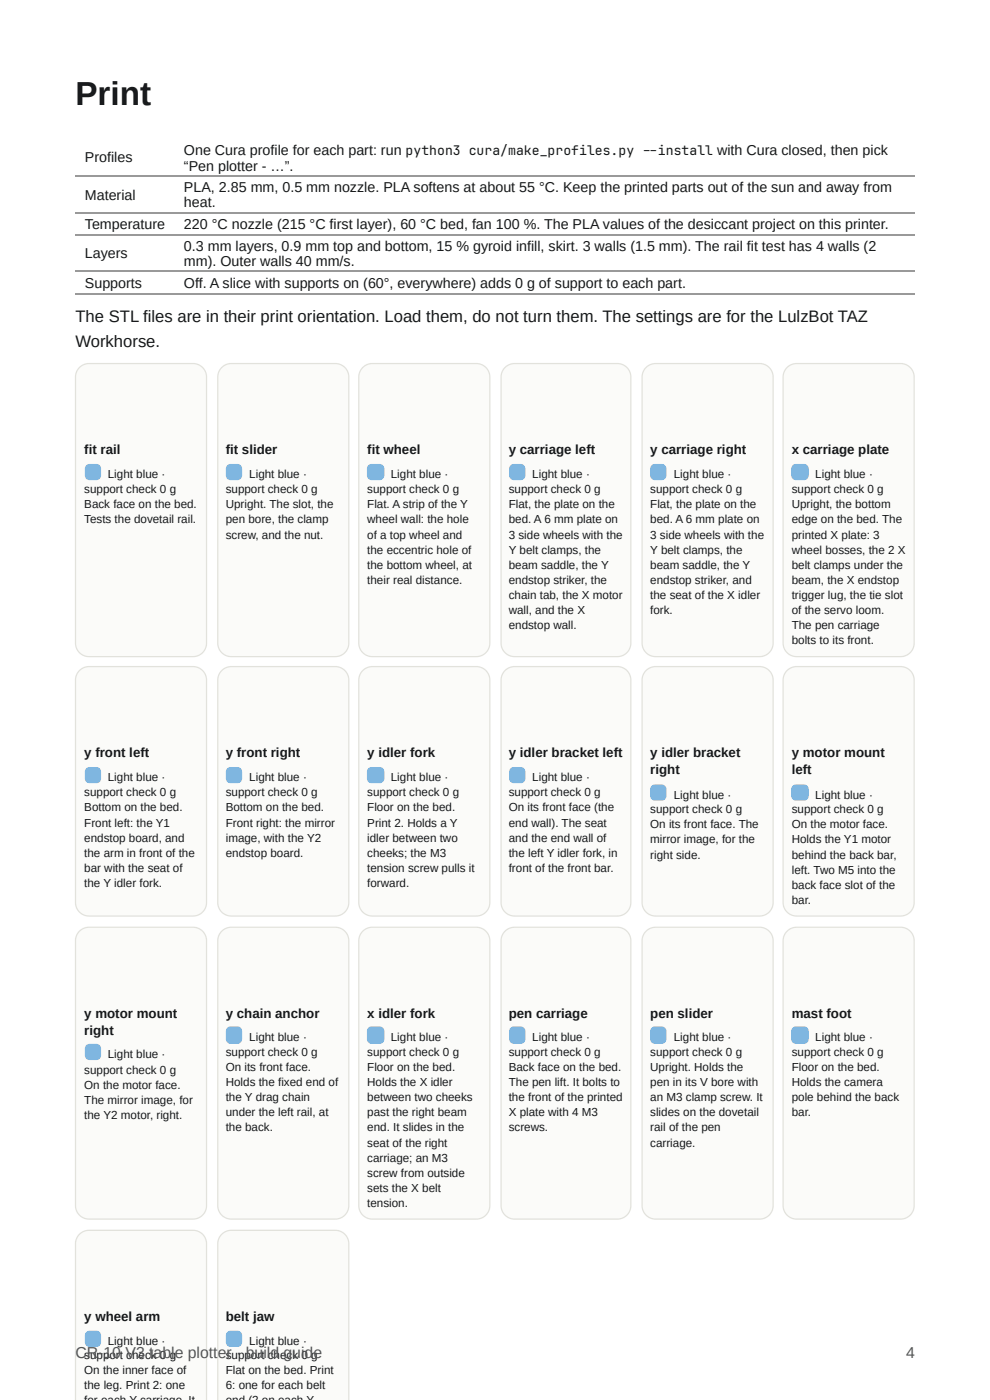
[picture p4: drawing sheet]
<svg xmlns="http://www.w3.org/2000/svg" width="210mm" height="297mm" viewBox="0 0 210 297" stroke-linecap="round" stroke-linejoin="round" font-family="sans-serif">
<defs><g id="words">
<text font-size="7.1" fill="#16181a" x="16" y="22.2">Print</text>
<g font-size="3.5" fill="#16181a">
<text x="16" y="68.3">The STL files are in their print orientation. Load them, do not turn them. The settings are for the LulzBot TAZ</text>
<text x="16" y="73.6">Workhorse.</text>
</g>
<g font-size="3.3" fill="#555">
<text x="16" y="288.1">CR-10 V3 table plo</text>
<text x="44.3" y="288.1">tter · build guide</text>
<text x="192.1" y="288.1">4</text>
</g>
<g font-size="3" fill="#16181a">
<text x="18" y="34.4">Profiles</text>
<text x="39" y="32.8">One Cura profile for each part: run python3 cura/make_profiles.py</text>
<text x="39" y="36.2">“Pen plotter - …”.</text>
<text x="39" y="40.7">PLA, 2.85 mm, 0.5 mm nozzle. PLA softens at about 55 °C. Keep the printed parts out of the sun and away from</text>
<text x="18" y="42.3">Material</text>
<text x="39" y="43.9">heat.</text>
<text x="18" y="48.7">Temperature</text>
<text x="39" y="48.7">220 °C nozzle (215 °C first layer), 60 °C bed, fan 100 %. The PLA values of the desiccant project on this printer.</text>
<text x="39" y="53.2">0.3 mm layers, 0.9 mm top and bottom, 15 % gyroid infill, skirt. 3 walls (1.5 mm). The rail fit test has 4 walls (2</text>
<text x="18" y="54.8">Layers</text>
<text x="39" y="56.4">mm). Outer walls 40 mm/s.</text>
<text x="18" y="61.1">Supports</text>
<text x="39" y="61.1">Off. A slice with supports on (60°, everywhere) adds 0 g of support to each part.</text>
</g>
<g font-size="2.8" fill="#16181a">
<text x="137.8" y="32.8">-</text>
<text x="139.5" y="32.8">install with Cura closed, then pick</text>
<text x="17.9" y="96.3">fit rail</text>
<text x="47.9" y="96.3">fit slider</text>
<text x="77.9" y="96.3">fit wheel</text>
<text x="107.9" y="96.3">y carriage left</text>
<text x="137.9" y="96.3">y carriage right</text>
<text x="167.9" y="96.3">x carriage plate</text>
<text x="17.9" y="160.6">y front left</text>
<text x="47.9" y="160.6">y front right</text>
<text x="77.9" y="160.6">y idler fork</text>
<text x="107.9" y="160.6">y idler bracket left</text>
<text x="137.9" y="160.6">y idler bracket</text>
<text x="167.9" y="160.6">y motor mount</text>
<text x="137.9" y="164.3">right</text>
<text x="167.9" y="164.3">left</text>
<text x="17.9" y="215.9">y motor mount</text>
<text x="47.9" y="215.9">y chain anchor</text>
<text x="77.9" y="215.9">x idler fork</text>
<text x="107.9" y="215.9">pen carriage</text>
<text x="137.9" y="215.9">pen slider</text>
<text x="167.9" y="215.9">mast foot</text>
<text x="17.9" y="219.6">right</text>
<text x="17.9" y="280.2">y wheel arm</text>
<text x="47.9" y="280.2">belt jaw</text>
</g>
<g font-size="2.5" fill="#16181a">
<text x="22.9" y="101.4">Light blue ·</text>
<text x="52.9" y="101.4">Light blue ·</text>
<text x="82.9" y="101.4">Light blue ·</text>
<text x="112.9" y="101.4">Light blue ·</text>
<text x="142.9" y="101.4">Light blue ·</text>
<text x="172.9" y="101.4">Light blue ·</text>
<text x="17.9" y="104.5">support check 0 g</text>
<text x="17.9" y="107.7">Back face on the bed.</text>
<text x="47.9" y="104.5">support check 0 g</text>
<text x="47.9" y="107.7">Upright. The slot, the</text>
<text x="77.9" y="104.5">support check 0 g</text>
<text x="77.9" y="107.7">Flat. A strip of the Y</text>
<text x="107.9" y="104.5">support check 0 g</text>
<text x="107.9" y="107.7">Flat, the plate on the</text>
<text x="137.9" y="104.5">support check 0 g</text>
<text x="137.9" y="107.7">Flat, the plate on the</text>
<text x="167.9" y="104.5">support check 0 g</text>
<text x="167.9" y="107.7">Upright, the bottom</text>
<text x="17.9" y="110.9">Tests the dovetail rail.</text>
<text x="47.9" y="110.9">pen bore, the clamp</text>
<text x="77.9" y="110.9">wheel wall: the hole</text>
<text x="107.9" y="110.9">bed. A 6 mm plate on</text>
<text x="137.9" y="110.9">bed. A 6 mm plate on</text>
<text x="167.9" y="110.9">edge on the bed. The</text>
<text x="47.9" y="114.3">screw, and the nut.</text>
<text x="77.9" y="114.3">of a top wheel and</text>
<text x="77.9" y="117.5">the eccentric hole of</text>
<text x="107.9" y="114.3">3 side wheels with the</text>
<text x="107.9" y="117.5">Y belt clamps, the</text>
<text x="137.9" y="114.3">3 side wheels with the</text>
<text x="137.9" y="117.5">Y belt clamps, the</text>
<text x="167.9" y="114.3">printed X plate: 3</text>
<text x="167.9" y="117.5">wheel bosses, the 2 X</text>
<text x="77.9" y="120.7">the bottom wheel, at</text>
<text x="77.9" y="123.8">their real distance.</text>
<text x="107.9" y="120.7">beam saddle, the Y</text>
<text x="107.9" y="123.8">endstop striker, the</text>
<text x="137.9" y="120.7">beam saddle, the Y</text>
<text x="137.9" y="123.8">endstop striker, and</text>
<text x="167.9" y="120.7">belt clamps under the</text>
<text x="167.9" y="123.8">beam, the X endstop</text>
<text x="107.9" y="127">chain tab, the X motor</text>
<text x="107.9" y="130.2">wall, and the X</text>
<text x="137.9" y="127">the seat of the X idler</text>
<text x="137.9" y="130.2">fork.</text>
<text x="167.9" y="127">trigger lug, the tie slot</text>
<text x="167.9" y="130.2">of the servo loom.</text>
<text x="107.9" y="133.4">endstop wall.</text>
<text x="167.9" y="133.4">The pen carriage</text>
<text x="167.9" y="136.5">bolts to its front.</text>
<text x="22.9" y="165.7">Light blue ·</text>
<text x="52.9" y="165.7">Light blue ·</text>
<text x="82.9" y="165.7">Light blue ·</text>
<text x="112.9" y="165.7">Light blue ·</text>
<text x="17.9" y="168.8">support check 0 g</text>
<text x="17.9" y="172">Bottom on the bed.</text>
<text x="47.9" y="168.8">support check 0 g</text>
<text x="47.9" y="172">Bottom on the bed.</text>
<text x="77.9" y="168.8">support check 0 g</text>
<text x="77.9" y="172">Floor on the bed.</text>
<text x="107.9" y="168.8">support check 0 g</text>
<text x="107.9" y="172">On its front face (the</text>
<text x="137.9" y="172.5">support check 0 g</text>
<text x="142.9" y="169.4">Light blue ·</text>
<text x="167.9" y="172.5">support check 0 g</text>
<text x="172.9" y="169.4">Light blue ·</text>
<text x="17.9" y="175.4">Front left: the Y1</text>
<text x="17.9" y="178.6">endstop board, and</text>
<text x="47.9" y="175.4">Front right: the mirror</text>
<text x="47.9" y="178.6">image, with the Y2</text>
<text x="77.9" y="175.4">Print 2. Holds a Y</text>
<text x="77.9" y="178.6">idler between two</text>
<text x="107.9" y="175.4">end wall). The seat</text>
<text x="107.9" y="178.6">and the end wall of</text>
<text x="137.9" y="175.7">On its front face. The</text>
<text x="137.9" y="178.9">mirror image, for the</text>
<text x="167.9" y="175.7">On the motor face.</text>
<text x="167.9" y="178.9">Holds the Y1 motor</text>
<text x="17.9" y="181.8">the arm in front of the</text>
<text x="17.9" y="184.9">bar with the seat of</text>
<text x="47.9" y="181.8">endstop board.</text>
<text x="77.9" y="181.8">cheeks; the M3</text>
<text x="77.9" y="184.9">tension screw pulls it</text>
<text x="107.9" y="181.8">the left Y idler fork, in</text>
<text x="107.9" y="184.9">front of the front bar.</text>
<text x="137.9" y="182.3">right side.</text>
<text x="167.9" y="182.3">behind the back bar,</text>
<text x="167.9" y="185.5">left. Two M5 into the</text>
<text x="17.9" y="188.1">the Y idler fork.</text>
<text x="77.9" y="188.1">forward.</text>
<text x="167.9" y="188.6">back face slot of the</text>
<text x="167.9" y="191.8">bar.</text>
<text x="52.9" y="220.8">Light blue ·</text>
<text x="82.9" y="220.8">Light blue ·</text>
<text x="112.9" y="220.8">Light blue ·</text>
<text x="142.9" y="220.8">Light blue ·</text>
<text x="172.9" y="220.8">Light blue ·</text>
<text x="17.9" y="227.8">support check 0 g</text>
<text x="22.9" y="224.5">Light blue ·</text>
<text x="47.9" y="224.1">support check 0 g</text>
<text x="47.9" y="227.3">On its front face.</text>
<text x="77.9" y="224.1">support check 0 g</text>
<text x="77.9" y="227.3">Floor on the bed.</text>
<text x="107.9" y="224.1">support check 0 g</text>
<text x="107.9" y="227.3">Back face on the bed.</text>
<text x="137.9" y="224.1">support check 0 g</text>
<text x="137.9" y="227.3">Upright. Holds the</text>
<text x="167.9" y="224.1">support check 0 g</text>
<text x="167.9" y="227.3">Floor on the bed.</text>
<text x="17.9" y="231">On the motor face.</text>
<text x="47.9" y="230.5">Holds the fixed end of</text>
<text x="47.9" y="233.6">the Y drag chain</text>
<text x="77.9" y="230.5">Holds the X idler</text>
<text x="77.9" y="233.6">between two cheeks</text>
<text x="107.9" y="230.5">The pen lift. It bolts to</text>
<text x="107.9" y="233.6">the front of the printed</text>
<text x="137.9" y="230.5">pen in its V bore with</text>
<text x="137.9" y="233.6">an M3 clamp screw. It</text>
<text x="167.9" y="230.5">Holds the camera</text>
<text x="167.9" y="233.6">pole behind the back</text>
<text x="17.9" y="234.2">The mirror image, for</text>
<text x="17.9" y="237.3">the Y2 motor, right.</text>
<text x="47.9" y="236.8">under the left rail, at</text>
<text x="47.9" y="240">the back.</text>
<text x="77.9" y="236.8">past the right beam</text>
<text x="77.9" y="240">end. It slides in the</text>
<text x="107.9" y="236.8">X plate with 4 M3</text>
<text x="107.9" y="240">screws.</text>
<text x="137.9" y="236.8">slides on the dovetail</text>
<text x="137.9" y="240">rail of the pen</text>
<text x="167.9" y="236.8">bar.</text>
<text x="77.9" y="243.4">seat of the right</text>
<text x="137.9" y="243.4">carriage.</text>
<text x="77.9" y="246.6">carriage; an M3</text>
<text x="77.9" y="249.8">screw from outside</text>
<text x="77.9" y="252.9">sets the X belt</text>
<text x="77.9" y="256.1">tension.</text>
<text x="22.9" y="285.3">Light blue ·</text>
<text x="52.9" y="285.3">Light blue ·</text>
<text x="17.9" y="288.4">support check 0 g</text>
<text x="17.9" y="291.6">On the inner face of</text>
<text x="47.9" y="288.4">support check 0 g</text>
<text x="47.9" y="291.6">Flat on the bed. Print</text>
<text x="17.9" y="294.7">the leg. Print 2: one</text>
<text x="17.9" y="297.9">for each Y carriage It</text>
<text x="47.9" y="294.7">6: one for each belt</text>
<text x="47.9" y="297.9">end (2 on each Y</text>
</g>
</g></defs>
<path d="M15.9 37.4h178M15.9 45.1h178M15.9 49.9h178M15.9 57.5h178M15.9 62.3h178" fill="none" stroke="#999" stroke-width=".26"/>
<path d="M16.8 78l.8-.6 1.1-.3h22.2a2.87 2.87 0 0 1 2.9 2.9v56.4a2.87 2.87 0 0 1-2.9 2.9h-22a2.87 2.87 0 0 1-2.9-2.9v-56.4l.2-1.1z" fill="#fbfbf9"/>
<path d="M16.8 78l.8-.6 1.1-.3h22.2a2.87 2.87 0 0 1 2.9 2.9v56.4a2.87 2.87 0 0 1-2.9 2.9h-22a2.87 2.87 0 0 1-2.9-2.9v-56.4l.2-1.1z" fill="none" stroke="#e2e2dc" stroke-width=".26"/>
<path d="M18.3 98.7l.5-.3h1.6a1 1 0 0 1 1 1v1.5a1 1 0 0 1-1 1h-1.4a1 1 0 0 1-1-1v-1.7z" fill="#7fb6e0"/>
<path d="M47 78l.8-.6 1-.3h22.3a2.87 2.87 0 0 1 2.9 2.9v56.4a2.87 2.87 0 0 1-2.9 2.9h-22.1a2.87 2.87 0 0 1-2.8-2.9v-56.4l.2-1.1z" fill="#fbfbf9"/>
<path d="M47 78l.8-.6 1-.3h22.3a2.87 2.87 0 0 1 2.9 2.9v56.4a2.87 2.87 0 0 1-2.9 2.9h-22.1a2.87 2.87 0 0 1-2.8-2.9v-56.4l.2-1.1z" fill="none" stroke="#e2e2dc" stroke-width=".26"/>
<path d="M48.2 98.7l.5-.3h1.6a1 1 0 0 1 1 1v1.5a1 1 0 0 1-1 1h-1.4a1 1 0 0 1-1-1v-1.7z" fill="#7fb6e0"/>
<path d="M76.9 78l.8-.6 1-.3h22.3a2.87 2.87 0 0 1 2.8 2.9v56.4a2.87 2.87 0 0 1-2.8 2.9h-22.1a2.87 2.87 0 0 1-2.8-2.9v-56.4l.2-1.1z" fill="#fbfbf9"/>
<path d="M76.9 78l.8-.6 1-.3h22.3a2.87 2.87 0 0 1 2.8 2.9v56.4a2.87 2.87 0 0 1-2.8 2.9h-22.1a2.87 2.87 0 0 1-2.8-2.9v-56.4l.2-1.1z" fill="none" stroke="#e2e2dc" stroke-width=".26"/>
<path d="M78.1 98.7l.5-.3h1.9a1 1 0 0 1 1 1v1.5a1 1 0 0 1-1 1h-1.7a1 1 0 0 1-1-1v-1.7z" fill="#7fb6e0"/>
<path d="M107.1 78l.7-.6 1.1-.3h22a2.87 2.87 0 0 1 2.8 2.9v56.4a2.87 2.87 0 0 1-2.8 2.9h-21.8a2.87 2.87 0 0 1-2.9-2.9v-56.4l.2-1.1z" fill="#fbfbf9"/>
<path d="M107.1 78l.7-.6 1.1-.3h22a2.87 2.87 0 0 1 2.8 2.9v56.4a2.87 2.87 0 0 1-2.8 2.9h-21.8a2.87 2.87 0 0 1-2.9-2.9v-56.4l.2-1.1z" fill="none" stroke="#e2e2dc" stroke-width=".26"/>
<path d="M108.2 98.7l.6-.3h1.6a1 1 0 0 1 1 1v1.5a1 1 0 0 1-1 1h-1.4a1 1 0 0 1-1.1-1l.1-1.7z" fill="#7fb6e0"/>
<path d="M137 78l.7-.6 1.1-.3h22.2a2.87 2.87 0 0 1 2.9 2.9v56.4a2.87 2.87 0 0 1-2.9 2.9h-22a2.87 2.87 0 0 1-2.9-2.9v-56.4l.2-1.1z" fill="#fbfbf9"/>
<path d="M137 78l.7-.6 1.1-.3h22.2a2.87 2.87 0 0 1 2.9 2.9v56.4a2.87 2.87 0 0 1-2.9 2.9h-22a2.87 2.87 0 0 1-2.9-2.9v-56.4l.2-1.1z" fill="none" stroke="#e2e2dc" stroke-width=".26"/>
<path d="M138.1 98.7l.6-.3h1.6a1 1 0 0 1 1 1v1.5a1 1 0 0 1-1 1h-1.5a1 1 0 0 1-1-1l.1-1.7z" fill="#7fb6e0"/>
<path d="M166.9 78l.7-.6 1.1-.3h22.2a2.87 2.87 0 0 1 2.9 2.9v56.4a2.87 2.87 0 0 1-2.9 2.9h-22a2.87 2.87 0 0 1-2.9-2.9v-56.4l.2-1.1z" fill="#fbfbf9"/>
<path d="M166.9 78l.7-.6 1.1-.3h22.2a2.87 2.87 0 0 1 2.9 2.9v56.4a2.87 2.87 0 0 1-2.9 2.9h-22a2.87 2.87 0 0 1-2.9-2.9v-56.4l.2-1.1z" fill="none" stroke="#e2e2dc" stroke-width=".26"/>
<path d="M168 98.7l.6-.3h1.8a1 1 0 0 1 1 1v1.5a1 1 0 0 1-1 1h-1.7a1 1 0 0 1-1-1l.1-1.7z" fill="#7fb6e0"/>
<path d="M16.8 142.3l1-.7 .9-.2h22.2a2.87 2.87 0 0 1 2.9 2.9v47.2a2.87 2.87 0 0 1-2.9 2.8h-22a2.87 2.87 0 0 1-2.9-2.8v-47.2l.2-1.1z" fill="#fbfbf9"/>
<path d="M16.8 142.3l1-.7 .9-.2h22.2a2.87 2.87 0 0 1 2.9 2.9v47.2a2.87 2.87 0 0 1-2.9 2.8h-22a2.87 2.87 0 0 1-2.9-2.8v-47.2l.2-1.1z" fill="none" stroke="#e2e2dc" stroke-width=".26"/>
<path d="M18.3 163l.5-.3h1.6a1 1 0 0 1 1 1v1.5a1 1 0 0 1-1 1h-1.4a1 1 0 0 1-1-1v-1.7z" fill="#7fb6e0"/>
<path d="M47 142.3l.9-.7 .9-.2h22.3a2.87 2.87 0 0 1 2.9 2.9v47.2a2.87 2.87 0 0 1-2.9 2.8h-22.1a2.87 2.87 0 0 1-2.8-2.8v-47.2l.2-1.1z" fill="#fbfbf9"/>
<path d="M47 142.3l.9-.7 .9-.2h22.3a2.87 2.87 0 0 1 2.9 2.9v47.2a2.87 2.87 0 0 1-2.9 2.8h-22.1a2.87 2.87 0 0 1-2.8-2.8v-47.2l.2-1.1z" fill="none" stroke="#e2e2dc" stroke-width=".26"/>
<path d="M48.2 163l.5-.3h1.6a1 1 0 0 1 1 1v1.5a1 1 0 0 1-1 1h-1.4a1 1 0 0 1-1-1v-1.7z" fill="#7fb6e0"/>
<path d="M76.9 142.3l.9-.7 .9-.2h22.3a2.87 2.87 0 0 1 2.8 2.9v47.2a2.87 2.87 0 0 1-2.8 2.8h-22.1a2.87 2.87 0 0 1-2.8-2.8v-47.2l.2-1.1z" fill="#fbfbf9"/>
<path d="M76.9 142.3l.9-.7 .9-.2h22.3a2.87 2.87 0 0 1 2.8 2.9v47.2a2.87 2.87 0 0 1-2.8 2.8h-22.1a2.87 2.87 0 0 1-2.8-2.8v-47.2l.2-1.1z" fill="none" stroke="#e2e2dc" stroke-width=".26"/>
<path d="M78.1 163l.5-.3h1.9a1 1 0 0 1 1 1v1.5a1 1 0 0 1-1 1h-1.7a1 1 0 0 1-1-1v-1.7z" fill="#7fb6e0"/>
<path d="M107.1 142.3l.9-.7 .9-.2h22a2.87 2.87 0 0 1 2.8 2.9v47.2a2.87 2.87 0 0 1-2.8 2.8h-21.8a2.87 2.87 0 0 1-2.9-2.8v-47.2l.2-1.1z" fill="#fbfbf9"/>
<path d="M107.1 142.3l.9-.7 .9-.2h22a2.87 2.87 0 0 1 2.8 2.9v47.2a2.87 2.87 0 0 1-2.8 2.8h-21.8a2.87 2.87 0 0 1-2.9-2.8v-47.2l.2-1.1z" fill="none" stroke="#e2e2dc" stroke-width=".26"/>
<path d="M108.2 163l.6-.3h1.6a1 1 0 0 1 1 1v1.5a1 1 0 0 1-1 1h-1.4a1 1 0 0 1-1.1-1l.1-1.7z" fill="#7fb6e0"/>
<path d="M137 142.3l.9-.7 .9-.2h22.2a2.87 2.87 0 0 1 2.9 2.9v47.2a2.87 2.87 0 0 1-2.9 2.8h-22a2.87 2.87 0 0 1-2.9-2.8v-47.2l.2-1.1z" fill="#fbfbf9"/>
<path d="M137 142.3l.9-.7 .9-.2h22.2a2.87 2.87 0 0 1 2.9 2.9v47.2a2.87 2.87 0 0 1-2.9 2.8h-22a2.87 2.87 0 0 1-2.9-2.8v-47.2l.2-1.1z" fill="none" stroke="#e2e2dc" stroke-width=".26"/>
<path d="M138.1 166.7l.6-.3h1.6a1 1 0 0 1 1 1v1.5a1 1 0 0 1-1 1h-1.5a1 1 0 0 1-1-1l.1-1.7z" fill="#7fb6e0"/>
<path d="M166.9 142.3l.9-.7 .9-.2h22.2a2.87 2.87 0 0 1 2.9 2.9v47.2a2.87 2.87 0 0 1-2.9 2.8h-22a2.87 2.87 0 0 1-2.9-2.8v-47.2l.2-1.1z" fill="#fbfbf9"/>
<path d="M166.9 142.3l.9-.7 .9-.2h22.2a2.87 2.87 0 0 1 2.9 2.9v47.2a2.87 2.87 0 0 1-2.9 2.8h-22a2.87 2.87 0 0 1-2.9-2.8v-47.2l.2-1.1z" fill="none" stroke="#e2e2dc" stroke-width=".26"/>
<path d="M168 166.7l.6-.3h1.8a1 1 0 0 1 1 1v1.5a1 1 0 0 1-1 1h-1.7a1 1 0 0 1-1-1l.1-1.7z" fill="#7fb6e0"/>
<path d="M16.8 197.6l.8-.6 1.1-.3h22.2a2.87 2.87 0 0 1 2.9 2.9v56.2a2.87 2.87 0 0 1-2.9 2.8h-22a2.87 2.87 0 0 1-2.9-2.8v-56.2l.2-1.1z" fill="#fbfbf9"/>
<path d="M16.8 197.6l.8-.6 1.1-.3h22.2a2.87 2.87 0 0 1 2.9 2.9v56.2a2.87 2.87 0 0 1-2.9 2.8h-22a2.87 2.87 0 0 1-2.9-2.8v-56.2l.2-1.1z" fill="none" stroke="#e2e2dc" stroke-width=".26"/>
<path d="M18.3 221.7l.5-.2h1.6a1 1 0 0 1 1 1v1.4a1 1 0 0 1-1 1h-1.4a1 1 0 0 1-1-1v-1.6z" fill="#7fb6e0"/>
<path d="M47 197.6l.8-.6 1-.3h22.3a2.87 2.87 0 0 1 2.9 2.9v56.2a2.87 2.87 0 0 1-2.9 2.8h-22.1a2.87 2.87 0 0 1-2.8-2.8v-56.2l.2-1.1z" fill="#fbfbf9"/>
<path d="M47 197.6l.8-.6 1-.3h22.3a2.87 2.87 0 0 1 2.9 2.9v56.2a2.87 2.87 0 0 1-2.9 2.8h-22.1a2.87 2.87 0 0 1-2.8-2.8v-56.2l.2-1.1z" fill="none" stroke="#e2e2dc" stroke-width=".26"/>
<path d="M48.2 218l.5-.2h1.6a1 1 0 0 1 1 1v1.7a1 1 0 0 1-1 1h-1.4a1 1 0 0 1-1-1v-1.9z" fill="#7fb6e0"/>
<path d="M76.9 197.6l.8-.6 1-.3h22.3a2.87 2.87 0 0 1 2.8 2.9v56.2a2.87 2.87 0 0 1-2.8 2.8h-22.1a2.87 2.87 0 0 1-2.8-2.8v-56.2l.2-1.1z" fill="#fbfbf9"/>
<path d="M76.9 197.6l.8-.6 1-.3h22.3a2.87 2.87 0 0 1 2.8 2.9v56.2a2.87 2.87 0 0 1-2.8 2.8h-22.1a2.87 2.87 0 0 1-2.8-2.8v-56.2l.2-1.1z" fill="none" stroke="#e2e2dc" stroke-width=".26"/>
<path d="M78.1 218l.5-.2h1.9a1 1 0 0 1 1 1v1.7a1 1 0 0 1-1 1h-1.7a1 1 0 0 1-1-1v-1.9z" fill="#7fb6e0"/>
<path d="M107.1 197.6l.7-.6 1.1-.3h22a2.87 2.87 0 0 1 2.8 2.9v56.2a2.87 2.87 0 0 1-2.8 2.8h-21.8a2.87 2.87 0 0 1-2.9-2.8v-56.2l.2-1.1z" fill="#fbfbf9"/>
<path d="M107.1 197.6l.7-.6 1.1-.3h22a2.87 2.87 0 0 1 2.8 2.9v56.2a2.87 2.87 0 0 1-2.8 2.8h-21.8a2.87 2.87 0 0 1-2.9-2.8v-56.2l.2-1.1z" fill="none" stroke="#e2e2dc" stroke-width=".26"/>
<path d="M108.2 218l.6-.2h1.6a1 1 0 0 1 1 1v1.7a1 1 0 0 1-1 1h-1.4a1 1 0 0 1-1.1-1l.1-1.9z" fill="#7fb6e0"/>
<path d="M137 197.6l.7-.6 1.1-.3h22.2a2.87 2.87 0 0 1 2.9 2.9v56.2a2.87 2.87 0 0 1-2.9 2.8h-22a2.87 2.87 0 0 1-2.9-2.8v-56.2l.2-1.1z" fill="#fbfbf9"/>
<path d="M137 197.6l.7-.6 1.1-.3h22.2a2.87 2.87 0 0 1 2.9 2.9v56.2a2.87 2.87 0 0 1-2.9 2.8h-22a2.87 2.87 0 0 1-2.9-2.8v-56.2l.2-1.1z" fill="none" stroke="#e2e2dc" stroke-width=".26"/>
<path d="M138.1 218l.6-.2h1.6a1 1 0 0 1 1 1v1.7a1 1 0 0 1-1 1h-1.5a1 1 0 0 1-1-1l.1-1.9z" fill="#7fb6e0"/>
<path d="M166.9 197.6l.7-.6 1.1-.3h22.2a2.87 2.87 0 0 1 2.9 2.9v56.2a2.87 2.87 0 0 1-2.9 2.8h-22a2.87 2.87 0 0 1-2.9-2.8v-56.2l.2-1.1z" fill="#fbfbf9"/>
<path d="M166.9 197.6l.7-.6 1.1-.3h22.2a2.87 2.87 0 0 1 2.9 2.9v56.2a2.87 2.87 0 0 1-2.9 2.8h-22a2.87 2.87 0 0 1-2.9-2.8v-56.2l.2-1.1z" fill="none" stroke="#e2e2dc" stroke-width=".26"/>
<path d="M168 218l.6-.2h1.8a1 1 0 0 1 1 1v1.7a1 1 0 0 1-1 1h-1.7a1 1 0 0 1-1-1l.1-1.9z" fill="#7fb6e0"/>
<path d="M16.8 261.9l.8-.6 1.1-.3h22.2a2.87 2.87 0 0 1 2.9 2.9v33.1h-27.8v-33.1l.2-1.1z" fill="#fbfbf9"/>
<path d="M16 297v-33.1a2.87 2.87 0 0 1 2.9-2.9h22a2.87 2.87 0 0 1 2.9 2.9v33.1" fill="none" stroke="#e2e2dc" stroke-width=".26"/>
<path d="M18.3 282.6l.5-.3h1.6a1 1 0 0 1 1 1v1.5a1 1 0 0 1-1 1h-1.4a1 1 0 0 1-1-1v-1.7z" fill="#7fb6e0"/>
<path d="M47 261.9l.8-.6 1-.3h22.3a2.87 2.87 0 0 1 2.9 2.9v33.1h-27.8v-33.1l.2-1.1z" fill="#fbfbf9"/>
<path d="M46.2 297v-33.1a2.87 2.87 0 0 1 2.8-2.9h22.1a2.87 2.87 0 0 1 2.9 2.9v33.1" fill="none" stroke="#e2e2dc" stroke-width=".26"/>
<path d="M48.2 282.6l.5-.3h1.6a1 1 0 0 1 1 1v1.5a1 1 0 0 1-1 1h-1.4a1 1 0 0 1-1-1v-1.7z" fill="#7fb6e0"/>
<use href="#words"/>
</svg>
